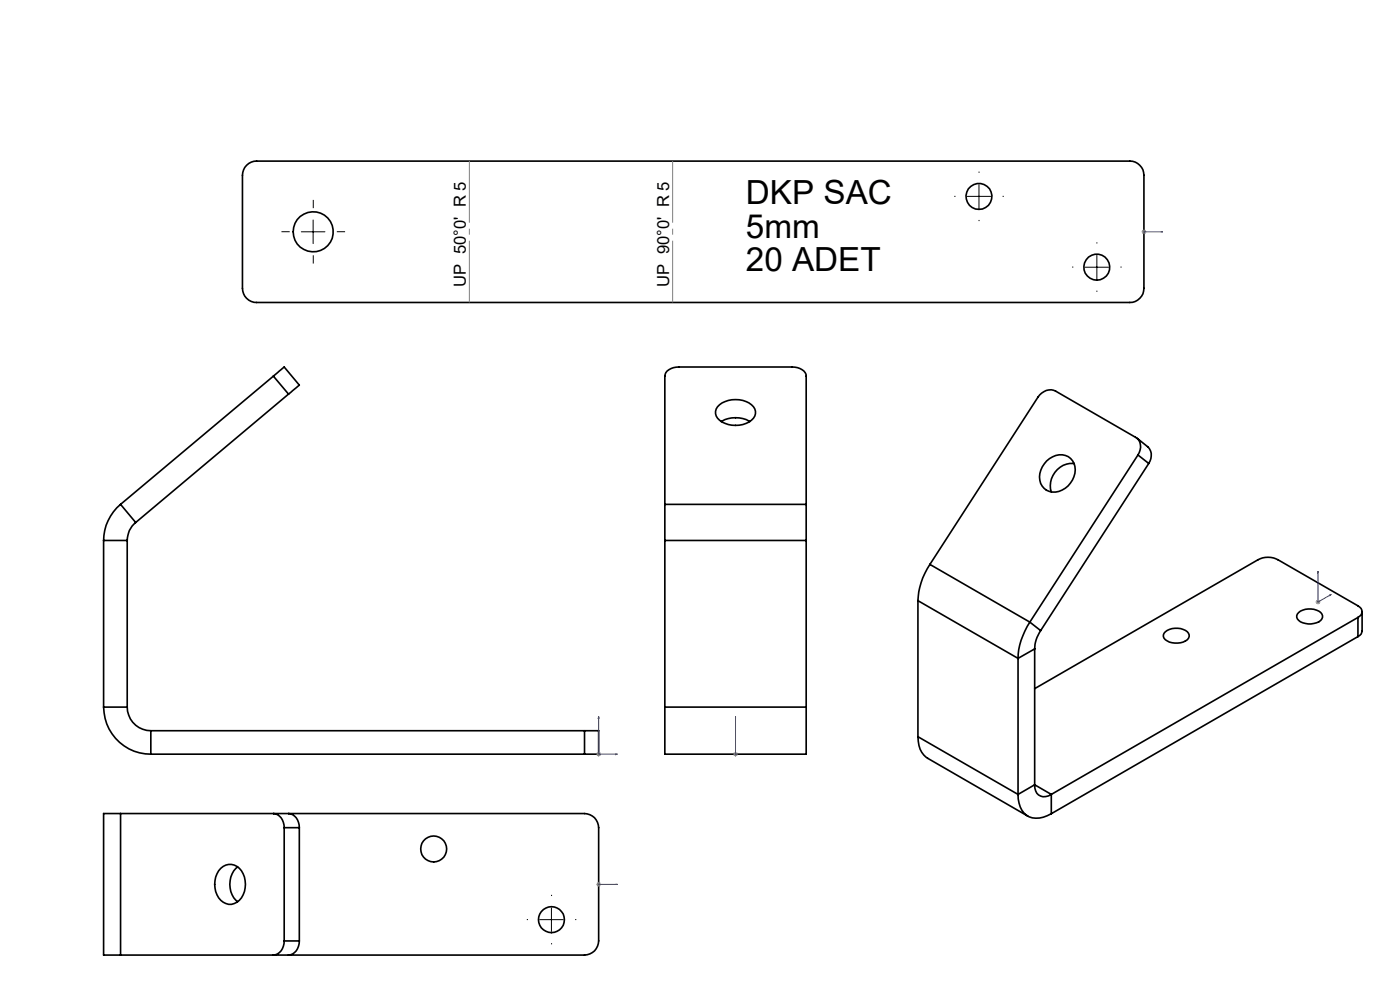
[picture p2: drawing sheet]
<svg xmlns="http://www.w3.org/2000/svg" width="297mm" height="210mm" viewBox="0 0 297 210" stroke-linecap="round" stroke-linejoin="round" font-family="sans-serif">
<defs><g id="words">
<g font-size="7.1">
<text x="158.2" y="43.4">DKP SAC</text>
<text x="158.2" y="50.4">5mm</text>
<text x="158.2" y="57.5">20 ADET</text>
</g>
<g font-size="3.5">
<text x="98.8" y="60.8" transform="rotate(-90 98.8 60.8)">UP 50°0' R 5</text>
<text x="141.9" y="60.8" transform="rotate(-90 141.9 60.8)">UP 90°0' R 5</text>
</g>
</g></defs>
<g fill="none" stroke="#000" stroke-width=".35">
<path d="M52.3 35.1a2.87 2.87 0 0 1 2.1-.9h185.3a3 3 0 0 1 3 3v24a3 3 0 0 1-3 3h-185.3a3 3 0 0 1-3-3v-24a3.1 3.1 0 0 1 .9-2.1zM58 79.8l2.3-2 3.2 3.9-2.3 1.9M58 79.8l-32.4 27.2M58 79.8l3.2 3.8M61.2 83.6l-32.4 27.2M152.2 86.3a5.5 5.5 0 0 1 7.6 0 2.09 2.09 0 0 1-.9 3.2 5.6 5.6 0 0 1-6.7-.8 1.9 1.9 0 0 1 0-2.4zM153 89.4a6.1 6.1 0 0 1 6.1 0M222 97.8a3.6 3.6 0 0 1 5.5-.1 4.6 4.6 0 0 1-2.9 6.5 3.2 3.2 0 0 1-3.4-.9 3.2 3.2 0 0 1-.4-3.6l.3-.7zM227.9 98.3a4.7 4.7 0 0 0-4.9 6M241.2 92.9l2.3 1.8a2.64 2.64 0 0 1 .2 3.6M241.4 96.5a2.6 2.6 0 0 0-.5-3.7l-17-9.8a2.91 2.91 0 0 0-3.7 1.2l-22.9 35.5M241.4 96.5l-22.9 35.5"/>
<path d="M241.4 96.5l2.3 1.8M243.7 98.3l-22.9 35.5M22 114.6h5M22 114.6v35.4M25.6 107a10.1 10.1 0 0 0-3.6 7.6M25.6 107l3.2 3.8M27 114.6v35.4M28.8 110.8a4.8 4.8 0 0 0-1.8 3.8M141 107v7.6M141 107v-27.2a2.65 2.65 0 0 1 3-2h24a2.65 2.65 0 0 1 3 2v27.2M141 114.6h30M141 114.6v35.4"/>
<path d="M141 107h30M171 107v7.6M171 114.6v35.4M197.3 119.7a14.9 14.9 0 0 0-2.6 7.7M197.3 119.7l21.2 12.3M194.7 127.4l21.3 12.3M194.7 127.4v28.9M216 139.7v28.8M218.5 132a14.4 14.4 0 0 0-2.5 7.7M218.5 132l2.3 1.8M219.5 137.6l-3.5 2.1M219.5 137.6v28.9"/>
<path d="M220.8 133.8a7 7 0 0 0-1.3 3.8M247.2 134a3.8 3.8 0 0 1 4.9 .3 1.34 1.34 0 0 1-1.1 1.9 3.8 3.8 0 0 1-4.1-.8 1.02 1.02 0 0 1 .3-1.4zM275.5 129.9a3.8 3.8 0 0 1 4.9 .3 1.34 1.34 0 0 1-1.1 1.9 3.8 3.8 0 0 1-4.1-.8 1.02 1.02 0 0 1 .3-1.4zM288.1 131a1.31 1.31 0 0 0 .9-1.3 1.31 1.31 0 0 0-.9-1.2l-17-9.8a4.5 4.5 0 0 0-4.2 0l-47.4 27.4M288.1 131l-65.1 37.5M288.1 131v4M288.1 135l-65.1 37.6M289 129.7v4.1a1.32 1.32 0 0 1-.9 1.2M22 150a10 10 0 0 0 10 10M22 150h5M27 150a5 5 0 0 0 5 5M32 155v5"/>
<path d="M32 155h92M32 160h92M124 155h3v5h-3M124 155v5M141 150v10h30v-10M141 150h30M194.7 156.3a5 5 0 0 0 2.1 4.6l21.2 12.2M194.7 156.3l21.3 12.2M25.6 172.6h-3.6v30h3.6M25.6 172.6h98.4a3 3 0 0 1 3 3v24a3 3 0 0 1-3 3h-98.4M25.6 172.6v30M58 172.6a2.72 2.72 0 0 1 2.3 3"/>
<path d="M60.3 175.6v24M60.3 175.6h3.2M61.2 172.6a2.72 2.72 0 0 1 2.3 3M63.5 175.6v24M216 168.5a5 5 0 0 0 2.3 4.8 5.3 5.3 0 0 0 4.7-.7M219.5 166.5a2.15 2.15 0 0 0 1 2.3 2.15 2.15 0 0 0 2.5-.3M219.5 166.5l-3.5 2M219.5 166.5l3.5 2M223 168.5v4.1M46.8 184.2a2.86 2.86 0 0 1 4.8 1.1 4.7 4.7 0 0 1-1.9 6.4 3.2 3.2 0 0 1-3.9-2.6 5.3 5.3 0 0 1 1-4.9zM50.4 183.9a4.9 4.9 0 0 0 0 7.4M60.3 199.6a2.72 2.72 0 0 1-2.3 3"/>
<path d="M60.3 199.6h3.2M63.5 199.6a2.72 2.72 0 0 1-2.3 3"/>
<circle cx="66.4" cy="49.2" r="4.3"/>
<circle cx="207.7" cy="41.7" r="2.75"/>
<circle cx="232.7" cy="56.7" r="2.75"/>
<circle cx="92" cy="180.1" r="2.75"/>
<circle cx="117" cy="195.1" r="2.75"/>
</g>
<g fill="none" stroke="#00f" stroke-width=".21">
<path d="M242.6 49.2h.2zM242.7 49.2h.1M242.7 49.2h4M246.7 49.2h-.4h.4M279.6 121.2l.1 .3-.2 .1zM279.6 121.2v6.5l2.8-1.6M282.2 126.1h.2l-.2 .2zM127 152l.1 .4h-.2zM127 152v8h4M130.6 159.9l.4 .1-.4 .1zM156 159.9v.2zM156 152v.4v-.4"/>
<path d="M156 160h.1M156 152v8M126.9 187.6h.2zM127 187.6h.1M127 187.6h4M131 187.6h-.4h.4"/>
</g>
<g fill="none" stroke="#808080" stroke-width=".21">
<path d="M242.2 49.2h1M242.3 48.8l.7 .7M242.7 48.7v1M243 48.8l-.7 .7M279.1 127.7h1M279.3 127.3l.7 .7M279.6 127.2v1M280 127.3l-.7 .7M126.5 160h1M126.6 159.6l.8 .7M127 159.5v1M127.4 159.6l-.8 .7"/>
<path d="M155.5 160h1M155.7 159.6l.7 .7M156 159.5v1M156.4 159.6l-.7 .7M126.5 187.6h1M126.6 187.2l.8 .8M127 187.1v1M127.4 187.2l-.8 .8"/>
</g>
<g fill="none" stroke="#000" stroke-width=".21" stroke-dasharray="15.2 1.3 1.3 1.3" stroke-linecap="butt">
<path d="M207.7 36.7v-.3M61.5 49.2h-1.8M66.5 54.2v1.7M66.5 44.2v-1.8M71.5 49.2h1.7M202.7 41.7h-.3M207.7 46.7v.2M212.7 41.7h.2M227.7 56.7h-.3M232.7 51.7v-.3M237.7 56.7h.2M232.7 61.7v.2"/>
<path d="M112 195.1h-.2M117 190.1v-.3M122 195.1h.3M117 200.1v.2"/>
</g>
<path d="M99.6 64.2v-30M142.7 64.2v-30" fill="none" stroke="#808080" stroke-width=".21" stroke-dasharray="15.2 1.3 1.3 1.3" stroke-dashoffset="2.1" stroke-linecap="butt"/>
<path d="M207.7 39.2v5M63.9 49.2h5M66.4 46.7v5M205.2 41.7h5M230.2 56.7h5M232.7 54.2v5M114.5 195.1h5M117 192.6v5" fill="none" stroke="#000" stroke-width=".21"/>
<path d="M130.6 159.9l.4 .1-.4 .1zM127 152l.1 .4h-.2zM156 159.9v.2zM156 152v.4zM130.6 187.6h.4zM126.9 187.6h.2zM282.2 126.1h.2l-.2 .2zM279.6 121.2l.1 .3-.2 .1zM246.3 49.2h.4zM242.6 49.2h.2z" fill="#00f"/>
<use href="#words"/>
</svg>
